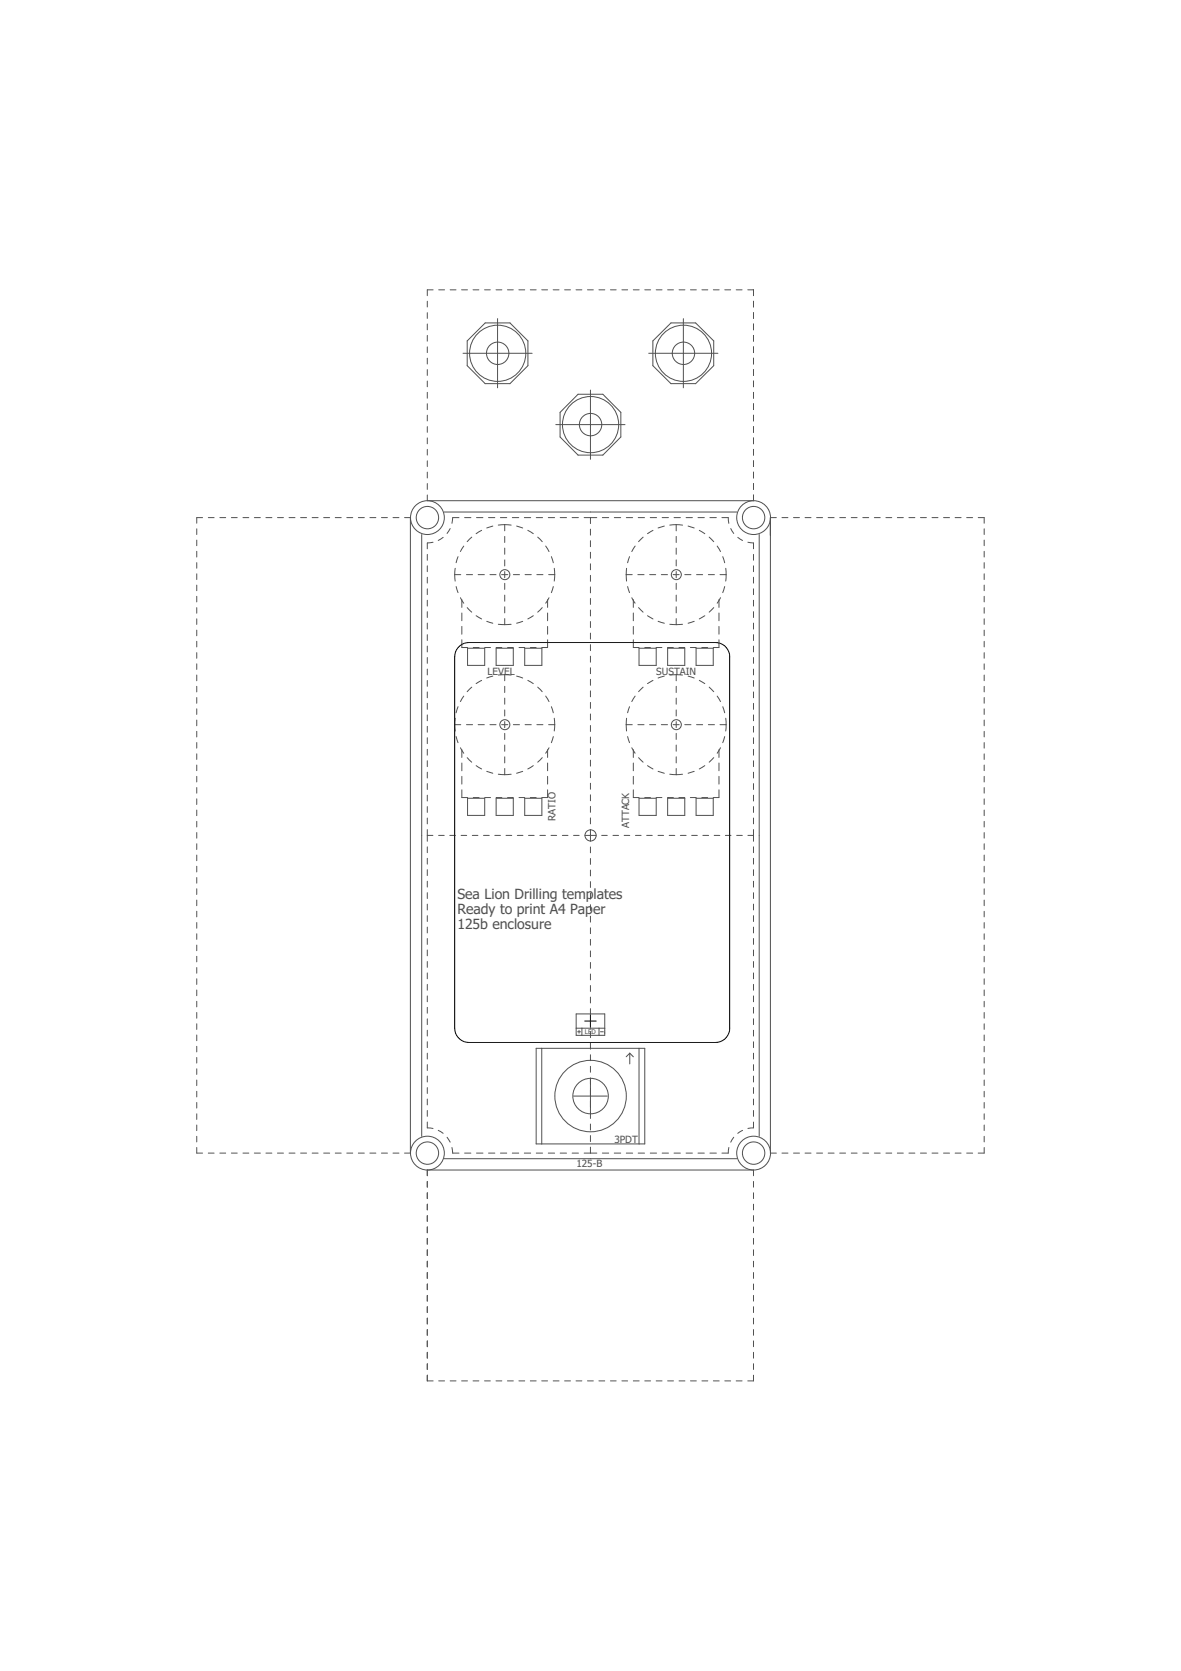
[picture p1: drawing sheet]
<svg xmlns="http://www.w3.org/2000/svg" width="210mm" height="297mm" viewBox="0 0 210 297" stroke-linecap="round" stroke-linejoin="round" font-family="sans-serif">
<defs><g id="words">
<g font-size="2.5" fill="#505050">
<text x="81.3" y="159.8">Sea Lion Drilling templates</text>
<text x="81.3" y="162.5">Ready to print A4 Paper</text>
<text x="81.3" y="165.1">125b enclosure</text>
</g>
<g font-size="1.8" fill="#505050">
<text x="86.7" y="120.1">LEVEL</text>
<text x="116.6" y="120.1">SUSTAIN</text>
<text x="98.7" y="146" transform="rotate(-90 98.7 146)">RATIO</text>
<text x="111.8" y="147.2" transform="rotate(-90 111.8 147.2)">AT ACK</text>
<text x="109.2" y="203.1">3PDT</text>
<text x="102.4" y="207.5">125-B</text>
</g>
<text font-size="1.1" fill="#505050" x="103.9" y="183.8">LED</text>
</g></defs>
<g fill="none" stroke="#505050" stroke-width=".18">
<path d="M75.9 53.6v1M75.9 55.6v1M75.9 57.6v1M75.9 59.6v1M77 51.5h-1.1v1.1M78 51.5h1M80 51.5h1M82 51.5h1.1M84.1 51.5h1M86.1 51.5h1M88.2 51.5h1M88.4 56.6v12.3"/>
<path d="M90.2 51.5h1M92.2 51.5h1.1M94.3 51.5h1M96.3 51.5h1M98.3 51.5h1.1M100.4 51.5h1M102.4 51.5h1M104.4 51.5h1.1M106.4 51.5h1.1M108.5 51.5h1M110.5 51.5h1M112.6 51.5h1"/>
<path d="M114.6 51.5h1M116.6 51.5h1.1M118.7 51.5h1M120.7 51.5h1M121.5 56.6v12.3M122.7 51.5h1.1M124.8 51.5h1M126.8 51.5h1M128.8 51.5h1.1M130.9 51.5h1M132.9 51.5h1v1.1M133.9 53.6v1"/>
<path d="M133.9 55.6v1M133.9 57.6v1M133.9 59.6v1M75.9 61.7v1M75.9 63.7v1M75.9 65.7v1M75.9 67.7v1M75.9 69.7v1.1M75.9 71.8v1M75.9 73.8v1M75.9 75.8v1.1M75.9 77.9v1"/>
<path d="M75.9 79.9v1M82.3 62.8h12.3M98.8 75.5h12.3M104.9 69.3v12.3M115.3 62.8h12.3M133.9 61.7v1M133.9 63.7v1M133.9 65.7v1M133.9 67.7v1M133.9 69.7v1.1M133.9 71.8v1M133.9 73.8v1"/>
<path d="M133.9 75.8v1.1M133.9 77.9v1M133.9 79.9v1M35 94v1M35 96v1M35 98v1M36 92h-1v1M37 92h1.1M39.1 92h1M41.1 92h1.1M43.2 92h1M45.2 92h1.1"/>
<path d="M47.3 92h1M49.3 92h1.1M51.4 92h1M53.4 92h1.1M55.5 92h1M57.5 92h1.1M59.6 92h1M61.6 92h1.1M63.7 92h1M65.7 92h1.1M67.8 92h1.1M69.8 92h1.1"/>
<path d="M71.9 92h1v113h-1M75 95v107M75.9 88v1h58v-1M75.9 81.9v1M75.9 83.9v1.1M75.9 86v1M75.9 98.6v1M77 96.4l-1.1 .1v1.1M78.8 95.5l-.9 .6M79 91h51.9M80 94l-.5 .8M81.4 99l-.3 1"/>
<path d="M81.6 92h-1.1l-.2 1M82.4 97.1l-.6 .9M82.6 92h1.1M83.8 95.5l-.8 .8M84.7 92h1.1M85.6 94.3l-1 .6M86.8 92h1.1M87.6 93.5l-1.1 .4M88.9 92h1.2M89.7 93.3h1.1M89.7 93.3h-1.1M89.7 93.3v1.1"/>
<path d="M89.7 95.4v1M89.7 97.4v1.1M89.7 99.5v1.1M91.1 92h1.1M91.8 93.5l1.1 .4M93.2 92h1.1M93.8 94.3l1 .6M95.3 92h1.1M95.6 95.5l.8 .8M97 97.1l.6 .9M97.5 92h1.1M98 99l.3 1"/>
<path d="M99.6 92h1.1M101.7 92h1.1M103.8 92h2.3M104.9 92v1.1M104.9 94.1v1M104.9 96.1v1.1M104.9 98.2v1M107.1 92h1.1M109.2 92h1.1M111.3 92h1.1M111.9 99l-.4 1M112.9 97.1l-.6 .9"/>
<path d="M113.4 92h1.2M114.3 95.5l-.8 .8M115.6 92h1.1M116.1 94.3l-1 .6M117.7 92h1.1M118.1 93.5l-1.1 .4M119.8 92h1.1M120.2 93.3h1.1M120.2 93.3h-1.2M120.2 93.3v1.1M120.2 95.4v1M120.2 97.4v1.1"/>
<path d="M120.2 99.5v1.1M121.9 92h1.2M122.3 93.5l1.1 .4M124.1 92h1.1M124.3 94.3l1 .6M126 95.5l.9 .8M126.2 92h1.1M127.5 97.1l.6 .9M128.3 92h1.1l.1 1M128.5 99l.3 1M129.9 94l.5 .8M131.1 95.5l.9 .6"/>
<path d="M132.9 96.4l1 .1v1.1M133.9 81.9v1M133.9 83.9v1.1M133.9 86v1M133.9 98.6v1M134.9 95v107M138 92h-1.1v113h1.1M139 92h1M141 92h1.1M143.1 92h1M145.1 92h1.1M147.2 92h1.1"/>
<path d="M149.2 92h1.1M151.3 92h1M153.4 92h1M155.4 92h1M157.5 92h1M159.5 92h1M161.5 92h1.1M163.6 92h1.1M165.7 92h1M167.7 92h1.1M169.8 92h1M171.8 92h1.1"/>
<path d="M173.9 92h1v1M174.9 94v1M174.9 96v1M174.9 98v1M35 100v1M35 102v1M35 104v1M35 106v1M35 108v1M35 110v1M35 112v1M35 114v1"/>
<path d="M35 116v1M35 118v1M35 120v1M75.9 100.6v1M75.9 102.6v1.1M75.9 104.7v1M75.9 106.7v1M75.9 108.7v1.1M75.9 110.8v1M75.9 112.8v1.1M75.9 114.9v1M75.9 116.9v1"/>
<path d="M75.9 118.9v1.1M80.8 102.2l.1 1.1M80.8 102.2h1.1M80.9 101l-.1 1.2M81.1 104.3l.3 1M81.8 106.3l.6 .9M82.1 106.6v1.4M82.1 109v1.3M82.1 111.4v1.3M82.1 113.7v1.4h1M82.9 102.2h1.1M83 108l.8 .8"/>
<path d="M83.1 115.2h3v3.1h-3zM84.1 115.1h1.1M84.6 109.5l1 .5M85 102.2h1.1M86.1 115.1h1.1M86.5 110.4l1.1 .4M87.1 102.2h1.1M88.2 115.1h1M88.2 115.2h3v3.1h-3zM88.6 111h1.1M89.2 102.2h1.1M89.7 119.9l1.1 .1"/>
<path d="M89.7 119.9l-1.1 .1M89.7 101.6v1.1M89.7 103.7v1.1M89.7 105.8v1.1M89.7 107.9v1M89.7 110v1M89.7 119.9v1.1M90.2 115.1h1M90.8 111h-1.1M91.2 102.2h1.1M92.2 115.1h1.1M92.9 110.4l-1.1 .4"/>
<path d="M93.3 115.2h3v3.1h-3zM93.3 102.2h1.1M94.3 115.1h1M94.8 109.5l-1 .5M95.4 102.2h1.1M96.4 108l-.8 .8M97.3 106.6v1.4M97.3 109v1.3M97.3 111.4v1.3M97.3 113.7v1.4h-1M97.5 102.2h1.1M97.6 106.3l-.6 .9"/>
<path d="M98.3 104.3l-.3 1M98.5 101l.1 1.2M98.6 102.2l-.1 1.1M104.9 100.2v1.1M104.9 102.3v1M104.9 104.3v1.1M104.9 106.4v1M104.9 108.4v1.1M104.9 110.5v1M104.9 112.5v1.1M104.9 114.6v1.1M104.9 116.6v1.1"/>
<path d="M104.9 118.7v1.1M111.3 102.2l.1 1.1M111.3 102.2h1.1M111.4 101l-.1 1.2M111.5 104.3l.4 1M112.3 106.3l.6 .9M112.6 106.6v1.4M112.6 109v1.3M112.6 111.4v1.3M112.6 113.7v1.4h1M113.4 102.2h1.1M113.5 108l.8 .8"/>
<path d="M113.6 115.2h3v3.1h-3zM114.6 115.1h1M115.1 109.5l1 .5M115.5 102.2h1M116.6 115.1h1M117 110.4l1.1 .4M117.5 102.2h1.1M118.6 115.1h1.1M118.7 115.2h3v3.1h-3zM119 111h1.2M119.6 102.2h1.1M120.2 119.9l1.1 .1"/>
<path d="M120.2 119.9l-1.2 .1M120.2 101.6v1.1M120.2 103.7v1.1M120.2 105.8v1.1M120.2 107.9v1M120.2 110v1M120.2 119.9v1.1M120.7 115.1h1M121.3 111h-1.1M121.7 102.2h1.1M122.7 115.1h1M123.4 110.4l-1.1 .4"/>
<path d="M123.7 115.2h3.1v3.1h-3.1zM123.8 102.2h1.1M124.7 115.1h1.1M125.3 109.5l-1 .5M125.9 102.2h1.1M126.9 108l-.9 .8M127.8 106.6v1.4M127.8 109v1.3M127.8 111.4v1.3M127.8 113.7v1.4h-1M128 102.2h1.1M128.1 106.3l-.6 .9"/>
<path d="M128.8 104.3l-.3 1M129 101l.1 1.2M129.1 102.2l-.1 1.1M133.9 100.6v1M133.9 102.6v1.1M133.9 104.7v1M133.9 106.7v1M133.9 108.7v1.1M133.9 110.8v1M133.9 112.8v1.1M133.9 114.9v1M133.9 116.9v1"/>
<path d="M133.9 118.9v1.1M174.9 100v1M174.9 102v1M174.9 104v1M174.9 106v1M174.9 108v1M174.9 110v1M174.9 112v1M174.9 114v1M174.9 116v1M174.9 118v1M174.9 120v1"/>
<path d="M35 122v1M35 124v1M35 126v1M35 128v1M35 130v1M35 132v1M35 134v1M35 136v1M35 138v1M35 140v1M75.9 121v1M75.9 123v1"/>
<path d="M75.9 125v1.1M75.9 127.1v1M75.9 129.1v1.1M75.9 131.1v1.1M75.9 133.2v1M75.9 135.2v1.1M75.9 137.3v1M75.9 139.3v1M80.8 128.8l.1 1.1M80.8 128.8h1.1M80.9 127.7l-.1 1.1M81.1 130.9l.3 1.1"/>
<path d="M81.4 125.6l-.3 1.1M81.8 132.9l.6 1M82.1 133.3v1.3M82.1 135.6v1.4M82.1 138v1.4M82.4 123.7l-.6 1M82.9 128.8h1.1M83 134.7l.8 .8M83.8 122.2l-.8 .8M84.6 136.1l1 .6M85 128.8h1.1M85.6 120.9l-1 .6"/>
<path d="M86.5 137.1l1.1 .4M87.1 128.8h1.1M87.6 120.2l-1.1 .3M88.6 137.6l1.1 .1M89.2 128.8h1.1M89.7 122v1.1M89.7 124.1v1.1M89.7 126.2v1.1M89.7 128.3v1M89.7 130.4v1M89.7 132.4v1.1M89.7 134.5v1.1"/>
<path d="M89.7 136.6v1.1M90.8 137.6l-1.1 .1M91.2 128.8h1.1M91.8 120.2l1.1 .3M92.9 137.1l-1.1 .4M93.3 128.8h1.1M93.8 120.9l1 .6M94.8 136.1l-1 .6M95.4 128.8h1.1M95.6 122.2l.8 .8M96.4 134.7l-.8 .8M97 123.7l.6 1"/>
<path d="M97.3 133.3v1.3M97.3 135.6v1.4M97.3 138v1.4M97.5 128.8h1.1M97.6 132.9l-.6 1M98 125.6l.3 1.1M98.3 130.9l-.3 1.1M98.5 127.7l.1 1.1M98.6 128.8l-.1 1.1M104.9 120.8v1M104.9 122.8v1.1M104.9 124.9v1"/>
<path d="M104.9 126.9v1.1M104.9 129v1M104.9 131v1.1M104.9 133.1v1M104.9 135.1v1.1M104.9 137.2v1M104.9 139.2v1.1M111.3 128.8l.1 1.1M111.3 128.8h1.1M111.4 127.7l-.1 1.1M111.5 130.9l.4 1.1M111.9 125.6l-.4 1.1"/>
<path d="M112.3 132.9l.6 1M112.6 133.3v1.3M112.6 135.6v1.4M112.6 138v1.4M112.9 123.7l-.6 1M113.4 128.8h1.1M113.5 134.7l.8 .8M114.3 122.2l-.8 .8M115.1 136.1l1 .6M115.5 128.8h1M116.1 120.9l-1 .6M117 137.1l1.1 .4"/>
<path d="M117.5 128.8h1.1M118.1 120.2l-1.1 .3M119 137.6l1.2 .1M119.6 128.8h1.1M120.2 122v1.1M120.2 124.1v1.1M120.2 126.2v1.1M120.2 128.3v1M120.2 130.4v1M120.2 132.4v1.1M120.2 134.5v1.1M120.2 136.6v1.1"/>
<path d="M121.3 137.6l-1.1 .1M121.7 128.8h1.1M122.3 120.2l1.1 .3M123.4 137.1l-1.1 .4M123.8 128.8h1.1M124.3 120.9l1 .6M125.3 136.1l-1 .6M125.9 128.8h1.1M126 122.2l.9 .8M126.9 134.7l-.9 .8M127.5 123.7l.6 1M127.8 133.3v1.3"/>
<path d="M127.8 135.6v1.4M127.8 138v1.4M128 128.8h1.1M128.1 132.9l-.6 1M128.5 125.6l.3 1.1M128.8 130.9l-.3 1.1M129 127.7l.1 1.1M129.1 128.8l-.1 1.1M133.9 121v1M133.9 123v1M133.9 125v1.1M133.9 127.1v1"/>
<path d="M133.9 129.1v1.1M133.9 131.1v1.1M133.9 133.2v1M133.9 135.2v1.1M133.9 137.3v1M133.9 139.3v1M174.9 122v1M174.9 124v1M174.9 126v1M174.9 128v1M174.9 130v1M174.9 132v1"/>
<path d="M174.9 134v1M174.9 136v1M174.9 138v1M174.9 140v1M35 142v1M35 144v1M35 146v1M35 148v1M35 150v1M35 152v1M35 154v1M35 156v1"/>
<path d="M35 158v1M35 160v1M75.9 141.4v1M75.9 143.4v1M75.9 145.4v1.1M75.9 147.5v2M75.9 150.5v1.1M75.9 152.6v1M75.9 154.6v1M75.9 156.7v1M75.9 158.7v1M75.9 148.5h1"/>
<path d="M78 148.5h1M79.9 148.5h1M82 148.5h1M82.1 140.4v1.4h1M83.1 141.9h3v3h-3zM83.9 148.5h1M84.1 141.8h1.1M85.9 148.5h1.1M86.1 141.8h1.1M87.9 148.5h1M88.2 141.8h1M88.2 141.9h3v3h-3z"/>
<path d="M89.9 148.5h1.1M90.2 141.8h1M91.9 148.5h1M92.2 141.8h1.1M93.3 141.9h3v3h-3zM93.9 148.5h1M94.3 141.8h1M95.9 148.5h1M97.3 140.4v1.4h-1M97.9 148.5h1M99.9 148.5h1M101.9 148.5h1"/>
<path d="M103.9 148.5h2M104.9 141.3v1M104.9 143.3v1.1M104.9 145.4v1.1M104.9 147.4v2.1M104.9 150.6v1M104.9 152.6v1M104.9 154.7v1M104.9 156.7v1.1M104.9 158.8v1M106.9 148.5h1M108.9 148.5h1"/>
<path d="M110.9 148.5h1M112.6 140.4v1.4h1M112.9 148.5h1M113.6 141.9h3v3h-3zM114.6 141.8h1M114.9 148.5h1M116.6 141.8h1M116.9 148.5h1M118.6 141.8h1.1M118.7 141.9h3v3h-3zM118.9 148.5h1M120.7 141.8h1"/>
<path d="M120.9 148.5h1M122.7 141.8h1M122.9 148.5h1M123.7 141.9h3.1v3h-3.1zM124.7 141.8h1.1M124.9 148.5h1M126.9 148.5h1M127.8 140.4v1.4h-1M128.9 148.5h1M130.9 148.5h1M132.9 148.5h1M133.9 141.4v1"/>
<path d="M133.9 143.4v1M133.9 145.4v1.1M133.9 147.5v2M133.9 150.5v1.1M133.9 152.6v1M133.9 154.6v1M133.9 156.7v1M133.9 158.7v1M174.9 142v1M174.9 144v1M174.9 146v1M174.9 148v1"/>
<path d="M174.9 150v1M174.9 152v1M174.9 154v1M174.9 156v1M174.9 158v1M174.9 160v1M35 162v1M35 164v1M35 166v1M35 168v1M35 170v1M35 172v1"/>
<path d="M35 174v1M35 176v1M35 178v1M35 180v1M75.9 160.7v1.1M75.9 162.8v1M75.9 164.8v1M75.9 166.8v1.1M75.9 168.9v1M75.9 170.9v1.1M75.9 173v1M75.9 175v1"/>
<path d="M75.9 177v1.1M75.9 179.1v1M104.9 160.8v1.1M104.9 162.9v1M104.9 164.9v1.1M104.9 167v1M104.9 169v1.1M104.9 171.1v1M104.9 173.1v1.1M104.9 175.2v1M104.9 177.2v1.1M104.9 179.3v3.5"/>
<path d="M133.9 160.7v1.1M133.9 162.8v1M133.9 164.8v1M133.9 166.8v1.1M133.9 168.9v1M133.9 170.9v1.1M133.9 173v1M133.9 175v1M133.9 177v1.1M133.9 179.1v1M174.9 162v1M174.9 164v1"/>
<path d="M174.9 166v1M174.9 168v1M174.9 170v1M174.9 172v1M174.9 174v1M174.9 176v1M174.9 178v1M174.9 180v1M35 182v1M35 184v1M35 186v1M35 188v1"/>
<path d="M35 190v1M35 192v1M35 194v1M35 196v1M35 198v1M35 200v1M75.9 199.5v1l1.1 .1M75.9 181.1v1M75.9 183.1v1.1M75.9 185.2v1M75.9 187.2v1.1M75.9 189.3v1"/>
<path d="M75.9 191.3v1M75.9 193.3v1.1M75.9 195.4v1M75.9 197.4v1M95.3 186.4h19.3v16.9h-19.3zM96.3 186.4v16.9M101.9 194.8h6M102.4 182.8h5.1M102.4 180.2h5.1v3.8h-5.1zM102.7 183.4h.5M102.9 183.2v.5M103.4 182.8v1.2"/>
<path d="M104.9 183.4v1M104.9 185.4v1.1M104.9 187.5v1.1M104.9 189.5v1.1M104.9 191.6v7.2M104.9 199.8v1.1M106.5 182.8v1.2M106.7 183.4h.5M111.9 187.2v1.9M111.9 187.2l-.6 .7M111.9 187.2l.7 .7M113.6 186.4v16.9"/>
<path d="M133.9 199.5v1l-1 .1M133.9 181.1v1M133.9 183.1v1.1M133.9 185.2v1M133.9 187.2v1.1M133.9 189.3v1M133.9 191.3v1M133.9 193.3v1.1M133.9 195.4v1M133.9 197.4v1M174.9 182v1M174.9 184v1"/>
<path d="M174.9 186v1M174.9 188v1M174.9 190v1M174.9 192v1M174.9 194v1M174.9 196v1M174.9 198v1M174.9 200v1M35 204v1h1M35 202v1M37 205h1.1M39.1 205h1"/>
<path d="M41.1 205h1.1M43.2 205h1M45.2 205h1.1M47.3 205h1M49.3 205h1.1M51.4 205h1M53.4 205h1.1M55.5 205h1M57.5 205h1.1M59.6 205h1M61.6 205h1.1M63.7 205h1"/>
<path d="M65.7 205h1.1M67.8 205h1.1M69.8 205h1.1M75.9 209v-1h58v1M75.9 210v1M75.9 212v1.1M75.9 214.1v1M75.9 216.1v1M75.9 218.1v1M77.9 200.9l.9 .6M79 206h51.9M79.5 202.2l.5 .8"/>
<path d="M80.3 204l.2 1h1.1M82.6 205h1.1M84.7 205h1.1M86.8 205h1.1M88.9 205h1.2M91.1 205h1.1M93.2 205h1.1M95.3 205h1.1M97.5 205h1.1M99.6 205h1.1M101.7 205h1.1M103.8 205h2.3"/>
<path d="M104.9 201.9v1M104.9 203.9v1.1M107.1 205h1.1M109.2 205h1.1M111.3 205h1.1M113.4 205h1.2M115.6 205h1.1M117.7 205h1.1M119.8 205h1.1M121.9 205h1.2M124.1 205h1.1M126.2 205h1.1"/>
<path d="M129.5 204l-.1 1h-1.1M130.4 202.2l-.5 .8M132 200.9l-.9 .6M133.9 210v1M133.9 212v1.1M133.9 214.1v1M133.9 216.1v1M133.9 218.1v1M139 205h1M141 205h1.1M143.1 205h1M145.1 205h1.1"/>
<path d="M147.2 205h1.1M149.2 205h1.1M151.3 205h1M153.4 205h1M155.4 205h1M157.5 205h1M159.5 205h1M161.5 205h1.1M163.6 205h1.1M165.7 205h1M167.7 205h1.1M169.8 205h1"/>
<path d="M171.8 205h1.1M174.9 204v1h-1M174.9 202v1M75.9 220.1v1.1M75.9 222.2v1M75.9 224.2v1M75.9 226.2v1M75.9 228.2v1.1M75.9 230.3v1M75.9 232.3v1M75.9 234.3v1.1M75.9 236.3v1.1"/>
<path d="M75.9 238.4v1M133.9 220.1v1.1M133.9 222.2v1M133.9 224.2v1M133.9 226.2v1M133.9 228.2v1.1M133.9 230.3v1M133.9 232.3v1M133.9 234.3v1.1M133.9 236.3v1.1M133.9 238.4v1M75.9 240.4v1"/>
<path d="M75.9 242.4v1M75.9 244.5v1h1.1M78 245.5h1M80 245.5h1M82 245.5h1.1M84.1 245.5h1M86.1 245.5h1M88.2 245.5h1M90.2 245.5h1M92.2 245.5h1.1M94.3 245.5h1M96.3 245.5h1"/>
<path d="M98.3 245.5h1.1M100.4 245.5h1M102.4 245.5h1M104.4 245.5h1.1M106.4 245.5h1.1M108.5 245.5h1M110.5 245.5h1M112.6 245.5h1M114.6 245.5h1M116.6 245.5h1.1M118.7 245.5h1M120.7 245.5h1"/>
<path d="M122.7 245.5h1.1M124.8 245.5h1M126.8 245.5h1M128.8 245.5h1.1M130.9 245.5h1M133.9 240.4v1M133.9 242.4v1M133.9 244.5v1h-1"/>
<circle cx="88.4" cy="62.8" r="5.8"/>
<circle cx="88.5" cy="62.8" r="5"/>
<circle cx="88.5" cy="62.8" r="1.99"/>
<circle cx="104.9" cy="75.5" r="5.8"/>
<circle cx="105" cy="75.5" r="5"/>
<circle cx="105" cy="75.5" r="1.99"/>
<circle cx="121.4" cy="62.8" r="5.8"/>
<circle cx="121.5" cy="62.8" r="5"/>
<circle cx="121.5" cy="62.8" r="1.99"/>
<circle cx="76" cy="92" r="3"/>
<circle cx="76" cy="92" r="1.99"/>
<circle cx="133.9" cy="92" r="3"/>
<circle cx="133.9" cy="92" r="1.99"/>
<circle cx="89.7" cy="102.2" r=".89"/>
<circle cx="120.2" cy="102.2" r=".89"/>
<circle cx="89.7" cy="128.8" r=".89"/>
<circle cx="120.2" cy="128.8" r=".89"/>
<circle cx="105" cy="148.5" r=".99"/>
<circle cx="105" cy="194.8" r="6.4"/>
<circle cx="105" cy="194.8" r="3.2"/>
<circle cx="76" cy="205" r="3"/>
<circle cx="76" cy="205" r="1.99"/>
<circle cx="133.9" cy="205" r="3"/>
<circle cx="133.9" cy="205" r="1.99"/>
</g>
<path d="M81.4 115.1a2.52 2.52 0 0 1 2-.9h43.7a2.51 2.51 0 0 1 2.6 2.6v66a2.54 2.54 0 0 1-2.6 2.5h-43.7a2.54 2.54 0 0 1-2.6-2.5v-66a2.47 2.47 0 0 1 .6-1.7zM103.9 181.5h2.1M104.9 180.5v2" fill="none" stroke="#000" stroke-width=".18"/>
<use href="#words"/>
</svg>
